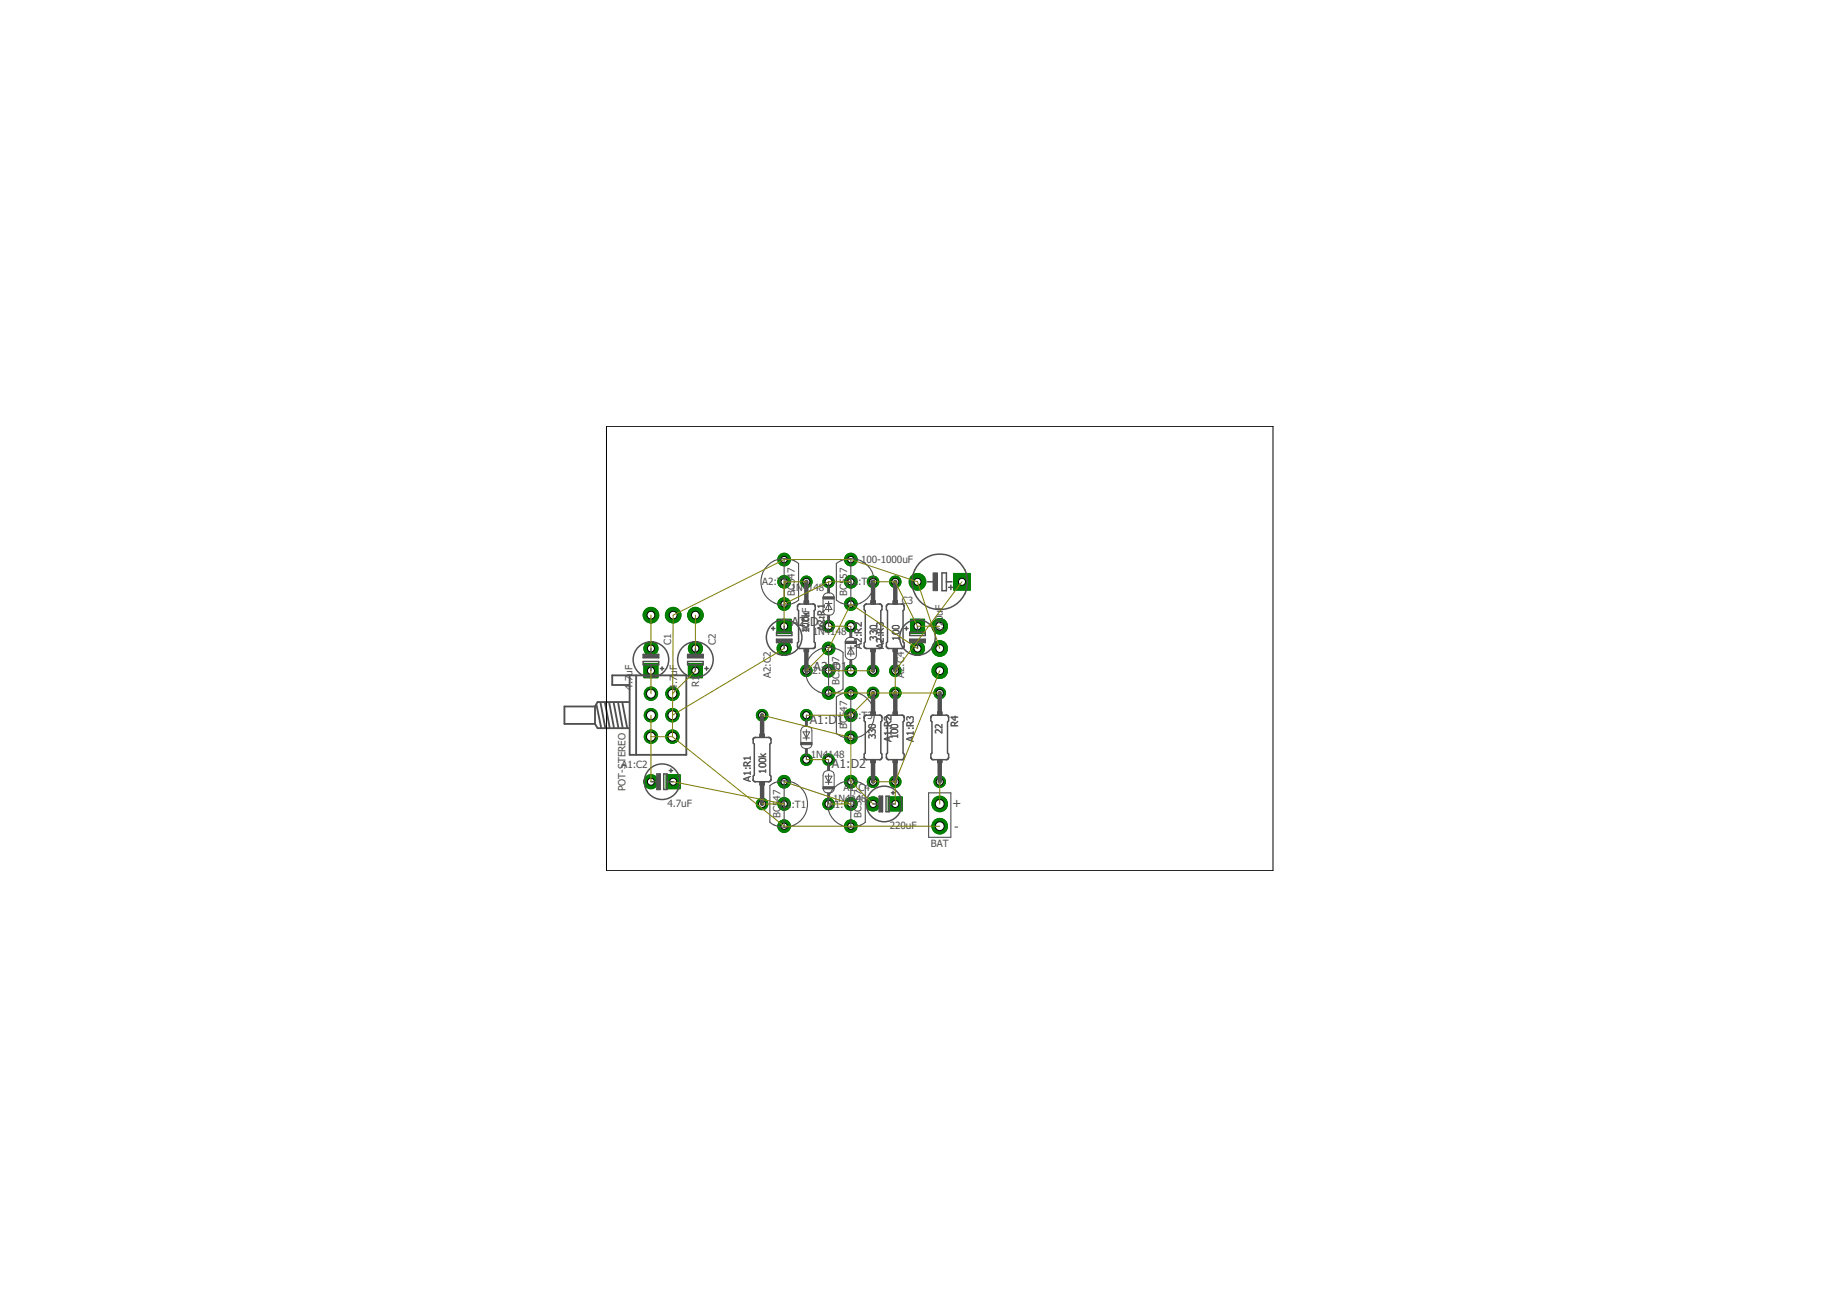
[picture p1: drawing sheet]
<svg xmlns="http://www.w3.org/2000/svg" width="210mm" height="148mm" viewBox="0 0 210 148" stroke-linecap="round" stroke-linejoin="round" font-family="sans-serif">
<defs><g id="words">
<g font-size="1.4" fill="#505050">
<text x="90.4" y="71.5">A</text>
<text x="91.3" y="71.5">2:D2</text>
<text x="93" y="76.6">A2:</text>
<text x="95.1" y="76.6">D1</text>
<text x="92.5" y="82.7">A1:D</text>
<text x="95.6" y="82.7">1</text>
<text x="95.1" y="87.8">A1:D2</text>
<text x="109" y="94.9">-</text>
<text x="109.8" y="92.4" transform="rotate(-90 109.8 92.4)">+</text>
</g>
<g font-size="1.1" fill="#505050">
<text x="98.4" y="64.4">100-1000uF</text>
<text x="87.1" y="66.9">A2:T1</text>
<text x="90.3" y="67.5">1N4</text>
<text x="90.8" y="68.1" transform="rotate(-90 90.8 68.1)">BC547</text>
<text x="92.3" y="67.5">148</text>
<text x="96.8" y="66.9">A</text>
<text x="96.8" y="68.1" transform="rotate(-90 96.8 68.1)">BC557</text>
<text x="97.4" y="66.9">2:T2</text>
<text x="103" y="69.1">C3</text>
<text x="76.7" y="73.7" transform="rotate(-90 76.7 73.7)">C1</text>
<text x="81.8" y="73.7" transform="rotate(-90 81.8 73.7)">C2</text>
<text x="88.1" y="77.4" transform="rotate(-90 88.1 77.4)">A2:C2</text>
<text x="92.2" y="77">A2:T3</text>
<text x="92.5" y="72.3" transform="rotate(-90 92.5 72.3)">140.70ukF</text>
<text x="92.9" y="72.6">1N4148</text>
<text x="94.2" y="72" transform="rotate(-90 94.2 72)">A2:R1</text>
<text x="98.5" y="74.1" transform="rotate(-90 98.5 74.1)">A2:R2</text>
<text x="100.2" y="73.2" transform="rotate(-90 100.2 73.2)">330</text>
<text x="101" y="74.1" transform="rotate(-90 101 74.1)">A2:R3</text>
<text x="102.8" y="73.2" transform="rotate(-90 102.8 73.2)">100</text>
<text x="103.3" y="77.4" transform="rotate(-90 103.3 77.4)">A2:C4</text>
<text x="107.7" y="72.2" transform="rotate(-90 107.7 72.2)">220uF</text>
<text x="72.3" y="78.8" transform="rotate(-90 72.3 78.8)">4.7uF</text>
<text x="77.4" y="78.8" transform="rotate(-90 77.4 78.8)">4.7uF</text>
<text x="79.9" y="78.5" transform="rotate(-90 79.9 78.5)">R1</text>
<text x="95.9" y="78.2" transform="rotate(-90 95.9 78.2)">BC547</text>
<text x="96.8" y="82.1">A</text>
<text x="96.8" y="83.3" transform="rotate(-90 96.8 83.3)">BC547</text>
<text x="97.4" y="82.1">1:T3</text>
<text x="107.7" y="83.8" transform="rotate(-90 107.7 83.8)">22</text>
<text x="109.5" y="83" transform="rotate(-90 109.5 83)">R4</text>
<text x="71" y="87.8">A1:C2</text>
<text x="85.8" y="89.3" transform="rotate(-90 85.8 89.3)">A1:R1</text>
<text x="87.6" y="88.4" transform="rotate(-90 87.6 88.4)">100k</text>
<text x="92.7" y="86.6">1N4148</text>
<text x="100.1" y="84.5" transform="rotate(-90 100.1 84.5)">330</text>
<text x="101.9" y="84.7" transform="rotate(-90 101.9 84.7)">A1:R2</text>
<text x="102.6" y="84.5" transform="rotate(-90 102.6 84.5)">100</text>
<text x="104.4" y="84.7" transform="rotate(-90 104.4 84.7)">A1:R3</text>
<text x="71.5" y="90.4" transform="rotate(-90 71.5 90.4)">POT-STEREO</text>
<text x="76.3" y="92.2">4.7uF</text>
<text x="89.1" y="92.3">A</text>
<text x="89.2" y="93.4" transform="rotate(-90 89.2 93.4)">BC547</text>
<text x="89.8" y="92.3">1:T1</text>
<text x="94.7" y="92.3">A1:T2</text>
<text x="95.2" y="91.6">1N4148</text>
<text x="96.4" y="90.3">A1:C4</text>
<text x="98.5" y="93.5" transform="rotate(-90 98.5 93.5)">BC557</text>
<text x="101.7" y="94.7">220uF</text>
<text x="106.4" y="96.7">BAT</text>
</g>
</g></defs>
<circle cx="74.4" cy="89.3" r=".8" fill="#008000" stroke="#008000" stroke-width=".11"/>
<circle cx="74.4" cy="89.3" r=".4" fill="#fff" stroke="#000" stroke-width=".11"/>
<path d="M76.1 88.5h1.6v1.6h-1.6z" fill="#008000" stroke="#008000" stroke-width=".11"/>
<circle cx="76.9" cy="89.3" r=".4" fill="#fff" stroke="#000" stroke-width=".11"/>
<circle cx="99.8" cy="91.8" r=".8" fill="#008000" stroke="#008000" stroke-width=".11"/>
<circle cx="99.8" cy="91.8" r=".4" fill="#fff" stroke="#000" stroke-width=".11"/>
<path d="M101.5 91h1.6v1.6h-1.6z" fill="#008000" stroke="#008000" stroke-width=".11"/>
<circle cx="102.3" cy="91.8" r=".4" fill="#fff" stroke="#000" stroke-width=".11"/>
<circle cx="92.1" cy="86.8" r=".66" fill="#008000" stroke="#008000" stroke-width=".11"/>
<circle cx="92.1" cy="86.8" r=".4" fill="#fff" stroke="#000" stroke-width=".11"/>
<circle cx="92.1" cy="81.7" r=".66" fill="#008000" stroke="#008000" stroke-width=".11"/>
<circle cx="92.1" cy="81.7" r=".4" fill="#fff" stroke="#000" stroke-width=".11"/>
<circle cx="94.7" cy="91.8" r=".66" fill="#008000" stroke="#008000" stroke-width=".11"/>
<circle cx="94.7" cy="91.8" r=".4" fill="#fff" stroke="#000" stroke-width=".11"/>
<circle cx="94.7" cy="86.8" r=".66" fill="#008000" stroke="#008000" stroke-width=".11"/>
<circle cx="94.7" cy="86.8" r=".4" fill="#fff" stroke="#000" stroke-width=".11"/>
<circle cx="87.1" cy="91.8" r=".66" fill="#008000" stroke="#008000" stroke-width=".11"/>
<circle cx="87.1" cy="91.8" r=".4" fill="#fff" stroke="#000" stroke-width=".11"/>
<circle cx="87.1" cy="81.7" r=".66" fill="#008000" stroke="#008000" stroke-width=".11"/>
<circle cx="87.1" cy="81.7" r=".4" fill="#fff" stroke="#000" stroke-width=".11"/>
<circle cx="99.8" cy="79.2" r=".66" fill="#008000" stroke="#008000" stroke-width=".11"/>
<circle cx="99.8" cy="79.2" r=".4" fill="#fff" stroke="#000" stroke-width=".11"/>
<circle cx="99.8" cy="89.3" r=".66" fill="#008000" stroke="#008000" stroke-width=".11"/>
<circle cx="99.8" cy="89.3" r=".4" fill="#fff" stroke="#000" stroke-width=".11"/>
<circle cx="102.3" cy="79.2" r=".66" fill="#008000" stroke="#008000" stroke-width=".11"/>
<circle cx="102.3" cy="79.2" r=".4" fill="#fff" stroke="#000" stroke-width=".11"/>
<circle cx="102.3" cy="89.3" r=".66" fill="#008000" stroke="#008000" stroke-width=".11"/>
<circle cx="102.3" cy="89.3" r=".4" fill="#fff" stroke="#000" stroke-width=".11"/>
<circle cx="89.6" cy="89.3" r=".72" fill="#008000" stroke="#008000" stroke-width=".11"/>
<circle cx="89.6" cy="89.3" r=".36" fill="#fff" stroke="#000" stroke-width=".11"/>
<circle cx="89.6" cy="94.4" r=".72" fill="#008000" stroke="#008000" stroke-width=".11"/>
<circle cx="89.6" cy="94.4" r=".36" fill="#fff" stroke="#000" stroke-width=".11"/>
<circle cx="89.6" cy="91.8" r=".72" fill="#008000" stroke="#008000" stroke-width=".11"/>
<circle cx="89.6" cy="91.8" r=".36" fill="#fff" stroke="#000" stroke-width=".11"/>
<circle cx="97.2" cy="94.4" r=".72" fill="#008000" stroke="#008000" stroke-width=".11"/>
<circle cx="97.2" cy="94.4" r=".36" fill="#fff" stroke="#000" stroke-width=".11"/>
<circle cx="97.2" cy="89.3" r=".72" fill="#008000" stroke="#008000" stroke-width=".11"/>
<circle cx="97.2" cy="89.3" r=".36" fill="#fff" stroke="#000" stroke-width=".11"/>
<circle cx="97.2" cy="91.8" r=".72" fill="#008000" stroke="#008000" stroke-width=".11"/>
<circle cx="97.2" cy="91.8" r=".36" fill="#fff" stroke="#000" stroke-width=".11"/>
<circle cx="97.2" cy="79.2" r=".72" fill="#008000" stroke="#008000" stroke-width=".11"/>
<circle cx="97.2" cy="79.2" r=".36" fill="#fff" stroke="#000" stroke-width=".11"/>
<circle cx="97.2" cy="84.2" r=".72" fill="#008000" stroke="#008000" stroke-width=".11"/>
<circle cx="97.2" cy="84.2" r=".36" fill="#fff" stroke="#000" stroke-width=".11"/>
<circle cx="97.2" cy="81.7" r=".72" fill="#008000" stroke="#008000" stroke-width=".11"/>
<circle cx="97.2" cy="81.7" r=".36" fill="#fff" stroke="#000" stroke-width=".11"/>
<circle cx="89.6" cy="74.1" r=".8" fill="#008000" stroke="#008000" stroke-width=".11"/>
<circle cx="89.6" cy="74.1" r=".4" fill="#fff" stroke="#000" stroke-width=".11"/>
<path d="M88.8 70.7h1.6v1.6h-1.6z" fill="#008000" stroke="#008000" stroke-width=".11"/>
<circle cx="89.6" cy="71.5" r=".4" fill="#fff" stroke="#000" stroke-width=".11"/>
<circle cx="104.8" cy="74.1" r=".8" fill="#008000" stroke="#008000" stroke-width=".11"/>
<circle cx="104.8" cy="74.1" r=".4" fill="#fff" stroke="#000" stroke-width=".11"/>
<path d="M104 70.7h1.6v1.6h-1.6z" fill="#008000" stroke="#008000" stroke-width=".11"/>
<circle cx="104.8" cy="71.5" r=".4" fill="#fff" stroke="#000" stroke-width=".11"/>
<circle cx="97.2" cy="71.5" r=".66" fill="#008000" stroke="#008000" stroke-width=".11"/>
<circle cx="97.2" cy="71.5" r=".4" fill="#fff" stroke="#000" stroke-width=".11"/>
<circle cx="97.2" cy="76.6" r=".66" fill="#008000" stroke="#008000" stroke-width=".11"/>
<circle cx="97.2" cy="76.6" r=".4" fill="#fff" stroke="#000" stroke-width=".11"/>
<circle cx="94.7" cy="66.5" r=".66" fill="#008000" stroke="#008000" stroke-width=".11"/>
<circle cx="94.7" cy="66.5" r=".4" fill="#fff" stroke="#000" stroke-width=".11"/>
<circle cx="94.7" cy="71.5" r=".66" fill="#008000" stroke="#008000" stroke-width=".11"/>
<circle cx="94.7" cy="71.5" r=".4" fill="#fff" stroke="#000" stroke-width=".11"/>
<circle cx="92.1" cy="66.5" r=".66" fill="#008000" stroke="#008000" stroke-width=".11"/>
<circle cx="92.1" cy="66.5" r=".4" fill="#fff" stroke="#000" stroke-width=".11"/>
<circle cx="92.1" cy="76.6" r=".66" fill="#008000" stroke="#008000" stroke-width=".11"/>
<circle cx="92.1" cy="76.6" r=".4" fill="#fff" stroke="#000" stroke-width=".11"/>
<circle cx="99.8" cy="76.6" r=".66" fill="#008000" stroke="#008000" stroke-width=".11"/>
<circle cx="99.8" cy="76.6" r=".4" fill="#fff" stroke="#000" stroke-width=".11"/>
<circle cx="99.8" cy="66.5" r=".66" fill="#008000" stroke="#008000" stroke-width=".11"/>
<circle cx="99.8" cy="66.5" r=".4" fill="#fff" stroke="#000" stroke-width=".11"/>
<circle cx="102.3" cy="76.6" r=".66" fill="#008000" stroke="#008000" stroke-width=".11"/>
<circle cx="102.3" cy="76.6" r=".4" fill="#fff" stroke="#000" stroke-width=".11"/>
<circle cx="102.3" cy="66.5" r=".66" fill="#008000" stroke="#008000" stroke-width=".11"/>
<circle cx="102.3" cy="66.5" r=".4" fill="#fff" stroke="#000" stroke-width=".11"/>
<circle cx="89.6" cy="69" r=".72" fill="#008000" stroke="#008000" stroke-width=".11"/>
<circle cx="89.6" cy="69" r=".36" fill="#fff" stroke="#000" stroke-width=".11"/>
<circle cx="89.6" cy="63.9" r=".72" fill="#008000" stroke="#008000" stroke-width=".11"/>
<circle cx="89.6" cy="63.9" r=".36" fill="#fff" stroke="#000" stroke-width=".11"/>
<circle cx="89.6" cy="66.5" r=".72" fill="#008000" stroke="#008000" stroke-width=".11"/>
<circle cx="89.6" cy="66.5" r=".36" fill="#fff" stroke="#000" stroke-width=".11"/>
<circle cx="97.2" cy="63.9" r=".72" fill="#008000" stroke="#008000" stroke-width=".11"/>
<circle cx="97.2" cy="63.9" r=".36" fill="#fff" stroke="#000" stroke-width=".11"/>
<circle cx="97.2" cy="69" r=".72" fill="#008000" stroke="#008000" stroke-width=".11"/>
<circle cx="97.2" cy="69" r=".36" fill="#fff" stroke="#000" stroke-width=".11"/>
<circle cx="97.2" cy="66.5" r=".72" fill="#008000" stroke="#008000" stroke-width=".11"/>
<circle cx="97.2" cy="66.5" r=".36" fill="#fff" stroke="#000" stroke-width=".11"/>
<circle cx="94.7" cy="79.2" r=".72" fill="#008000" stroke="#008000" stroke-width=".11"/>
<circle cx="94.7" cy="79.2" r=".36" fill="#fff" stroke="#000" stroke-width=".11"/>
<circle cx="94.7" cy="74.1" r=".72" fill="#008000" stroke="#008000" stroke-width=".11"/>
<circle cx="94.7" cy="74.1" r=".36" fill="#fff" stroke="#000" stroke-width=".11"/>
<circle cx="94.7" cy="76.6" r=".72" fill="#008000" stroke="#008000" stroke-width=".11"/>
<circle cx="94.7" cy="76.6" r=".36" fill="#fff" stroke="#000" stroke-width=".11"/>
<circle cx="107.4" cy="94.4" r=".89" fill="#008000" stroke="#008000" stroke-width=".11"/>
<circle cx="107.4" cy="94.4" r=".51" fill="#fff" stroke="#000" stroke-width=".11"/>
<circle cx="107.4" cy="91.8" r=".89" fill="#008000" stroke="#008000" stroke-width=".11"/>
<circle cx="107.4" cy="91.8" r=".51" fill="#fff" stroke="#000" stroke-width=".11"/>
<circle cx="74.4" cy="74.1" r=".8" fill="#008000" stroke="#008000" stroke-width=".11"/>
<circle cx="74.4" cy="74.1" r=".4" fill="#fff" stroke="#000" stroke-width=".11"/>
<path d="M73.6 75.8h1.6v1.6h-1.6z" fill="#008000" stroke="#008000" stroke-width=".11"/>
<circle cx="74.4" cy="76.6" r=".4" fill="#fff" stroke="#000" stroke-width=".11"/>
<circle cx="79.5" cy="74.1" r=".8" fill="#008000" stroke="#008000" stroke-width=".11"/>
<circle cx="79.5" cy="74.1" r=".4" fill="#fff" stroke="#000" stroke-width=".11"/>
<path d="M78.7 75.8h1.6v1.6h-1.6z" fill="#008000" stroke="#008000" stroke-width=".11"/>
<circle cx="79.5" cy="76.6" r=".4" fill="#fff" stroke="#000" stroke-width=".11"/>
<circle cx="74.4" cy="70.3" r=".89" fill="#008000" stroke="#008000" stroke-width=".11"/>
<circle cx="74.4" cy="70.3" r=".44" fill="#fff" stroke="#000" stroke-width=".11"/>
<circle cx="76.9" cy="70.3" r=".89" fill="#008000" stroke="#008000" stroke-width=".11"/>
<circle cx="76.9" cy="70.3" r=".44" fill="#fff" stroke="#000" stroke-width=".11"/>
<circle cx="79.5" cy="70.3" r=".89" fill="#008000" stroke="#008000" stroke-width=".11"/>
<circle cx="79.5" cy="70.3" r=".44" fill="#fff" stroke="#000" stroke-width=".11"/>
<circle cx="74.4" cy="79.2" r=".76" fill="#008000" stroke="#008000" stroke-width=".11"/>
<circle cx="74.4" cy="79.2" r=".51" fill="#fff" stroke="#000" stroke-width=".11"/>
<circle cx="74.4" cy="81.7" r=".76" fill="#008000" stroke="#008000" stroke-width=".11"/>
<circle cx="74.4" cy="81.7" r=".51" fill="#fff" stroke="#000" stroke-width=".11"/>
<circle cx="74.4" cy="84.2" r=".76" fill="#008000" stroke="#008000" stroke-width=".11"/>
<circle cx="74.4" cy="84.2" r=".51" fill="#fff" stroke="#000" stroke-width=".11"/>
<circle cx="76.8" cy="79.2" r=".76" fill="#008000" stroke="#008000" stroke-width=".11"/>
<circle cx="76.8" cy="79.2" r=".51" fill="#fff" stroke="#000" stroke-width=".11"/>
<circle cx="76.8" cy="81.7" r=".76" fill="#008000" stroke="#008000" stroke-width=".11"/>
<circle cx="76.8" cy="81.7" r=".51" fill="#fff" stroke="#000" stroke-width=".11"/>
<circle cx="76.8" cy="84.2" r=".76" fill="#008000" stroke="#008000" stroke-width=".11"/>
<circle cx="76.8" cy="84.2" r=".51" fill="#fff" stroke="#000" stroke-width=".11"/>
<circle cx="107.4" cy="79.2" r=".66" fill="#008000" stroke="#008000" stroke-width=".11"/>
<circle cx="107.4" cy="79.2" r=".4" fill="#fff" stroke="#000" stroke-width=".11"/>
<circle cx="107.4" cy="89.3" r=".66" fill="#008000" stroke="#008000" stroke-width=".11"/>
<circle cx="107.4" cy="89.3" r=".4" fill="#fff" stroke="#000" stroke-width=".11"/>
<path d="M109 65.5h1.9v1.9h-1.9z" fill="#008000" stroke="#008000" stroke-width=".11"/>
<circle cx="109.9" cy="66.5" r=".4" fill="#fff" stroke="#000" stroke-width=".11"/>
<circle cx="104.8" cy="66.5" r=".95" fill="#008000" stroke="#008000" stroke-width=".11"/>
<circle cx="104.8" cy="66.5" r=".4" fill="#fff" stroke="#000" stroke-width=".11"/>
<circle cx="107.4" cy="76.6" r=".89" fill="#008000" stroke="#008000" stroke-width=".11"/>
<circle cx="107.4" cy="76.6" r=".44" fill="#fff" stroke="#000" stroke-width=".11"/>
<circle cx="107.4" cy="74.1" r=".89" fill="#008000" stroke="#008000" stroke-width=".11"/>
<circle cx="107.4" cy="74.1" r=".44" fill="#fff" stroke="#000" stroke-width=".11"/>
<circle cx="107.4" cy="71.5" r=".89" fill="#008000" stroke="#008000" stroke-width=".11"/>
<circle cx="107.4" cy="71.5" r=".44" fill="#fff" stroke="#000" stroke-width=".11"/>
<circle cx="74.4" cy="89.3" r=".8" fill="#008000" stroke="#008000" stroke-width=".11"/>
<circle cx="74.4" cy="89.3" r=".4" fill="#fff" stroke="#000" stroke-width=".11"/>
<path d="M76.1 88.5h1.6v1.6h-1.6z" fill="#008000" stroke="#008000" stroke-width=".11"/>
<circle cx="76.9" cy="89.3" r=".4" fill="#fff" stroke="#000" stroke-width=".11"/>
<circle cx="99.8" cy="91.8" r=".8" fill="#008000" stroke="#008000" stroke-width=".11"/>
<circle cx="99.8" cy="91.8" r=".4" fill="#fff" stroke="#000" stroke-width=".11"/>
<path d="M101.5 91h1.6v1.6h-1.6z" fill="#008000" stroke="#008000" stroke-width=".11"/>
<circle cx="102.3" cy="91.8" r=".4" fill="#fff" stroke="#000" stroke-width=".11"/>
<circle cx="92.1" cy="86.8" r=".66" fill="#008000" stroke="#008000" stroke-width=".11"/>
<circle cx="92.1" cy="86.8" r=".4" fill="#fff" stroke="#000" stroke-width=".11"/>
<circle cx="92.1" cy="81.7" r=".66" fill="#008000" stroke="#008000" stroke-width=".11"/>
<circle cx="92.1" cy="81.7" r=".4" fill="#fff" stroke="#000" stroke-width=".11"/>
<circle cx="94.7" cy="91.8" r=".66" fill="#008000" stroke="#008000" stroke-width=".11"/>
<circle cx="94.7" cy="91.8" r=".4" fill="#fff" stroke="#000" stroke-width=".11"/>
<circle cx="94.7" cy="86.8" r=".66" fill="#008000" stroke="#008000" stroke-width=".11"/>
<circle cx="94.7" cy="86.8" r=".4" fill="#fff" stroke="#000" stroke-width=".11"/>
<circle cx="87.1" cy="91.8" r=".66" fill="#008000" stroke="#008000" stroke-width=".11"/>
<circle cx="87.1" cy="91.8" r=".4" fill="#fff" stroke="#000" stroke-width=".11"/>
<circle cx="87.1" cy="81.7" r=".66" fill="#008000" stroke="#008000" stroke-width=".11"/>
<circle cx="87.1" cy="81.7" r=".4" fill="#fff" stroke="#000" stroke-width=".11"/>
<circle cx="99.8" cy="79.2" r=".66" fill="#008000" stroke="#008000" stroke-width=".11"/>
<circle cx="99.8" cy="79.2" r=".4" fill="#fff" stroke="#000" stroke-width=".11"/>
<circle cx="99.8" cy="89.3" r=".66" fill="#008000" stroke="#008000" stroke-width=".11"/>
<circle cx="99.8" cy="89.3" r=".4" fill="#fff" stroke="#000" stroke-width=".11"/>
<circle cx="102.3" cy="79.2" r=".66" fill="#008000" stroke="#008000" stroke-width=".11"/>
<circle cx="102.3" cy="79.2" r=".4" fill="#fff" stroke="#000" stroke-width=".11"/>
<circle cx="102.3" cy="89.3" r=".66" fill="#008000" stroke="#008000" stroke-width=".11"/>
<circle cx="102.3" cy="89.3" r=".4" fill="#fff" stroke="#000" stroke-width=".11"/>
<circle cx="89.6" cy="89.3" r=".72" fill="#008000" stroke="#008000" stroke-width=".11"/>
<circle cx="89.6" cy="89.3" r=".36" fill="#fff" stroke="#000" stroke-width=".11"/>
<circle cx="89.6" cy="94.4" r=".72" fill="#008000" stroke="#008000" stroke-width=".11"/>
<circle cx="89.6" cy="94.4" r=".36" fill="#fff" stroke="#000" stroke-width=".11"/>
<circle cx="89.6" cy="91.8" r=".72" fill="#008000" stroke="#008000" stroke-width=".11"/>
<circle cx="89.6" cy="91.8" r=".36" fill="#fff" stroke="#000" stroke-width=".11"/>
<circle cx="97.2" cy="94.4" r=".72" fill="#008000" stroke="#008000" stroke-width=".11"/>
<circle cx="97.2" cy="94.4" r=".36" fill="#fff" stroke="#000" stroke-width=".11"/>
<circle cx="97.2" cy="89.3" r=".72" fill="#008000" stroke="#008000" stroke-width=".11"/>
<circle cx="97.2" cy="89.3" r=".36" fill="#fff" stroke="#000" stroke-width=".11"/>
<circle cx="97.2" cy="91.8" r=".72" fill="#008000" stroke="#008000" stroke-width=".11"/>
<circle cx="97.2" cy="91.8" r=".36" fill="#fff" stroke="#000" stroke-width=".11"/>
<circle cx="97.2" cy="79.2" r=".72" fill="#008000" stroke="#008000" stroke-width=".11"/>
<circle cx="97.2" cy="79.2" r=".36" fill="#fff" stroke="#000" stroke-width=".11"/>
<circle cx="97.2" cy="84.2" r=".72" fill="#008000" stroke="#008000" stroke-width=".11"/>
<circle cx="97.2" cy="84.2" r=".36" fill="#fff" stroke="#000" stroke-width=".11"/>
<circle cx="97.2" cy="81.7" r=".72" fill="#008000" stroke="#008000" stroke-width=".11"/>
<circle cx="97.2" cy="81.7" r=".36" fill="#fff" stroke="#000" stroke-width=".11"/>
<circle cx="89.6" cy="74.1" r=".8" fill="#008000" stroke="#008000" stroke-width=".11"/>
<circle cx="89.6" cy="74.1" r=".4" fill="#fff" stroke="#000" stroke-width=".11"/>
<path d="M88.8 70.7h1.6v1.6h-1.6z" fill="#008000" stroke="#008000" stroke-width=".11"/>
<circle cx="89.6" cy="71.5" r=".4" fill="#fff" stroke="#000" stroke-width=".11"/>
<circle cx="104.8" cy="74.1" r=".8" fill="#008000" stroke="#008000" stroke-width=".11"/>
<circle cx="104.8" cy="74.1" r=".4" fill="#fff" stroke="#000" stroke-width=".11"/>
<path d="M104 70.7h1.6v1.6h-1.6z" fill="#008000" stroke="#008000" stroke-width=".11"/>
<circle cx="104.8" cy="71.5" r=".4" fill="#fff" stroke="#000" stroke-width=".11"/>
<circle cx="97.2" cy="71.5" r=".66" fill="#008000" stroke="#008000" stroke-width=".11"/>
<circle cx="97.2" cy="71.5" r=".4" fill="#fff" stroke="#000" stroke-width=".11"/>
<circle cx="97.2" cy="76.6" r=".66" fill="#008000" stroke="#008000" stroke-width=".11"/>
<circle cx="97.2" cy="76.6" r=".4" fill="#fff" stroke="#000" stroke-width=".11"/>
<circle cx="94.7" cy="66.5" r=".66" fill="#008000" stroke="#008000" stroke-width=".11"/>
<circle cx="94.7" cy="66.5" r=".4" fill="#fff" stroke="#000" stroke-width=".11"/>
<circle cx="94.7" cy="71.5" r=".66" fill="#008000" stroke="#008000" stroke-width=".11"/>
<circle cx="94.7" cy="71.5" r=".4" fill="#fff" stroke="#000" stroke-width=".11"/>
<circle cx="92.1" cy="66.5" r=".66" fill="#008000" stroke="#008000" stroke-width=".11"/>
<circle cx="92.1" cy="66.5" r=".4" fill="#fff" stroke="#000" stroke-width=".11"/>
<circle cx="92.1" cy="76.6" r=".66" fill="#008000" stroke="#008000" stroke-width=".11"/>
<circle cx="92.1" cy="76.6" r=".4" fill="#fff" stroke="#000" stroke-width=".11"/>
<circle cx="99.8" cy="76.6" r=".66" fill="#008000" stroke="#008000" stroke-width=".11"/>
<circle cx="99.8" cy="76.6" r=".4" fill="#fff" stroke="#000" stroke-width=".11"/>
<circle cx="99.8" cy="66.5" r=".66" fill="#008000" stroke="#008000" stroke-width=".11"/>
<circle cx="99.8" cy="66.5" r=".4" fill="#fff" stroke="#000" stroke-width=".11"/>
<circle cx="102.3" cy="76.6" r=".66" fill="#008000" stroke="#008000" stroke-width=".11"/>
<circle cx="102.3" cy="76.6" r=".4" fill="#fff" stroke="#000" stroke-width=".11"/>
<circle cx="102.3" cy="66.5" r=".66" fill="#008000" stroke="#008000" stroke-width=".11"/>
<circle cx="102.3" cy="66.5" r=".4" fill="#fff" stroke="#000" stroke-width=".11"/>
<circle cx="89.6" cy="69" r=".72" fill="#008000" stroke="#008000" stroke-width=".11"/>
<circle cx="89.6" cy="69" r=".36" fill="#fff" stroke="#000" stroke-width=".11"/>
<circle cx="89.6" cy="63.9" r=".72" fill="#008000" stroke="#008000" stroke-width=".11"/>
<circle cx="89.6" cy="63.9" r=".36" fill="#fff" stroke="#000" stroke-width=".11"/>
<circle cx="89.6" cy="66.5" r=".72" fill="#008000" stroke="#008000" stroke-width=".11"/>
<circle cx="89.6" cy="66.5" r=".36" fill="#fff" stroke="#000" stroke-width=".11"/>
<circle cx="97.2" cy="63.9" r=".72" fill="#008000" stroke="#008000" stroke-width=".11"/>
<circle cx="97.2" cy="63.9" r=".36" fill="#fff" stroke="#000" stroke-width=".11"/>
<circle cx="97.2" cy="69" r=".72" fill="#008000" stroke="#008000" stroke-width=".11"/>
<circle cx="97.2" cy="69" r=".36" fill="#fff" stroke="#000" stroke-width=".11"/>
<circle cx="97.2" cy="66.5" r=".72" fill="#008000" stroke="#008000" stroke-width=".11"/>
<circle cx="97.2" cy="66.5" r=".36" fill="#fff" stroke="#000" stroke-width=".11"/>
<circle cx="94.7" cy="79.2" r=".72" fill="#008000" stroke="#008000" stroke-width=".11"/>
<circle cx="94.7" cy="79.2" r=".36" fill="#fff" stroke="#000" stroke-width=".11"/>
<circle cx="94.7" cy="74.1" r=".72" fill="#008000" stroke="#008000" stroke-width=".11"/>
<circle cx="94.7" cy="74.1" r=".36" fill="#fff" stroke="#000" stroke-width=".11"/>
<circle cx="94.7" cy="76.6" r=".72" fill="#008000" stroke="#008000" stroke-width=".11"/>
<circle cx="94.7" cy="76.6" r=".36" fill="#fff" stroke="#000" stroke-width=".11"/>
<circle cx="107.4" cy="94.4" r=".89" fill="#008000" stroke="#008000" stroke-width=".11"/>
<circle cx="107.4" cy="94.4" r=".51" fill="#fff" stroke="#000" stroke-width=".11"/>
<circle cx="107.4" cy="91.8" r=".89" fill="#008000" stroke="#008000" stroke-width=".11"/>
<circle cx="107.4" cy="91.8" r=".51" fill="#fff" stroke="#000" stroke-width=".11"/>
<circle cx="74.4" cy="74.1" r=".8" fill="#008000" stroke="#008000" stroke-width=".11"/>
<circle cx="74.4" cy="74.1" r=".4" fill="#fff" stroke="#000" stroke-width=".11"/>
<path d="M73.6 75.8h1.6v1.6h-1.6z" fill="#008000" stroke="#008000" stroke-width=".11"/>
<circle cx="74.4" cy="76.6" r=".4" fill="#fff" stroke="#000" stroke-width=".11"/>
<circle cx="79.5" cy="74.1" r=".8" fill="#008000" stroke="#008000" stroke-width=".11"/>
<circle cx="79.5" cy="74.1" r=".4" fill="#fff" stroke="#000" stroke-width=".11"/>
<path d="M78.7 75.8h1.6v1.6h-1.6z" fill="#008000" stroke="#008000" stroke-width=".11"/>
<circle cx="79.5" cy="76.6" r=".4" fill="#fff" stroke="#000" stroke-width=".11"/>
<circle cx="74.4" cy="70.3" r=".89" fill="#008000" stroke="#008000" stroke-width=".11"/>
<circle cx="74.4" cy="70.3" r=".44" fill="#fff" stroke="#000" stroke-width=".11"/>
<circle cx="76.9" cy="70.3" r=".89" fill="#008000" stroke="#008000" stroke-width=".11"/>
<circle cx="76.9" cy="70.3" r=".44" fill="#fff" stroke="#000" stroke-width=".11"/>
<circle cx="79.5" cy="70.3" r=".89" fill="#008000" stroke="#008000" stroke-width=".11"/>
<circle cx="79.5" cy="70.3" r=".44" fill="#fff" stroke="#000" stroke-width=".11"/>
<circle cx="74.4" cy="79.2" r=".76" fill="#008000" stroke="#008000" stroke-width=".11"/>
<circle cx="74.4" cy="79.2" r=".51" fill="#fff" stroke="#000" stroke-width=".11"/>
<circle cx="74.4" cy="81.7" r=".76" fill="#008000" stroke="#008000" stroke-width=".11"/>
<circle cx="74.4" cy="81.7" r=".51" fill="#fff" stroke="#000" stroke-width=".11"/>
<circle cx="74.4" cy="84.2" r=".76" fill="#008000" stroke="#008000" stroke-width=".11"/>
<circle cx="74.4" cy="84.2" r=".51" fill="#fff" stroke="#000" stroke-width=".11"/>
<circle cx="76.8" cy="79.2" r=".76" fill="#008000" stroke="#008000" stroke-width=".11"/>
<circle cx="76.8" cy="79.2" r=".51" fill="#fff" stroke="#000" stroke-width=".11"/>
<circle cx="76.8" cy="81.7" r=".76" fill="#008000" stroke="#008000" stroke-width=".11"/>
<circle cx="76.8" cy="81.7" r=".51" fill="#fff" stroke="#000" stroke-width=".11"/>
<circle cx="76.8" cy="84.2" r=".76" fill="#008000" stroke="#008000" stroke-width=".11"/>
<circle cx="76.8" cy="84.2" r=".51" fill="#fff" stroke="#000" stroke-width=".11"/>
<circle cx="107.4" cy="79.2" r=".66" fill="#008000" stroke="#008000" stroke-width=".11"/>
<circle cx="107.4" cy="79.2" r=".4" fill="#fff" stroke="#000" stroke-width=".11"/>
<circle cx="107.4" cy="89.3" r=".66" fill="#008000" stroke="#008000" stroke-width=".11"/>
<circle cx="107.4" cy="89.3" r=".4" fill="#fff" stroke="#000" stroke-width=".11"/>
<path d="M109 65.5h1.9v1.9h-1.9z" fill="#008000" stroke="#008000" stroke-width=".11"/>
<circle cx="109.9" cy="66.5" r=".4" fill="#fff" stroke="#000" stroke-width=".11"/>
<circle cx="104.8" cy="66.5" r=".95" fill="#008000" stroke="#008000" stroke-width=".11"/>
<circle cx="104.8" cy="66.5" r=".4" fill="#fff" stroke="#000" stroke-width=".11"/>
<circle cx="107.4" cy="76.6" r=".89" fill="#008000" stroke="#008000" stroke-width=".11"/>
<circle cx="107.4" cy="76.6" r=".44" fill="#fff" stroke="#000" stroke-width=".11"/>
<circle cx="107.4" cy="74.1" r=".89" fill="#008000" stroke="#008000" stroke-width=".11"/>
<circle cx="107.4" cy="74.1" r=".44" fill="#fff" stroke="#000" stroke-width=".11"/>
<circle cx="107.4" cy="71.5" r=".89" fill="#008000" stroke="#008000" stroke-width=".11"/>
<circle cx="107.4" cy="71.5" r=".44" fill="#fff" stroke="#000" stroke-width=".11"/>
<g fill="none" stroke="#505050" stroke-width=".17">
<path d="M73.5 75.6h1.8v.3h-1.8zM73.5 74.8h1.8v.3h-1.8zM74.4 74.1v.7M74.4 75.9v.7M75.5 76.4h.3M75.6 76.2v.4M78.6 75.6h1.7v.3h-1.7zM78.6 74.8h1.7v.3h-1.7zM79.5 74.1v.7M79.5 75.9v.7M80.5 76.4h.4M80.7 76.2v.4"/>
<path d="M88.2 71.8h.3M88.3 71.6v.4M88.7 72.2h1.8v.4h-1.8zM88.7 73h1.8v.4h-1.8zM89.6 71.5v.7M89.6 73.4v.7M91.2 69.1l.2-.1h1.5l.2 .2 .1 .4-.2 .2v3.5l.2 .1v.4l-.2 .3h-1.6l-.3-.2v-.5l.1-.1v-3.5l-.1-.2zM98.8 69.1l.2-.1h1.5l.3 .2v.4l-.2 .2v3.5l.2 .1v.4l-.2 .3h-1.6l-.2-.2-.1-.5 .2-.1v-3.5l-.2-.2zM101.4 69.1l.1-.1h1.6l.2 .2v.4l-.1 .2v3.5l.1 .1v.4l-.1 .3h-1.7l-.2-.2v-.5l.1-.1v-3.5l-.1-.2zM103.4 71.8h.4M103.6 71.6v.4M103.9 72.2h1.8v.4h-1.8z"/>
<path d="M103.9 73h1.8v.4h-1.8zM104.8 71.5v.7M104.8 73.4v.7M106 66.5h.7M107.6 65.4h.5v2.1h-.5zM108.1 66.5h.7M108.4 67.1h.5M108.6 66.8v.6M74.4 89.3h.7M75.1 88.4h.3v1.8h-.3zM75.8 88.4h.4v1.8h-.4zM76.2 89.3h.7"/>
<path d="M76.5 88h.4M76.7 87.8v.4M86.1 84.3l1.7-.1 .2 .1 .1 .2v.4l-.1 .1v3.5l.1 .2v.5l-.3 .1-1.7-.1a.65 .65 0 0 1 .1-.7v-3.5a.65 .65 0 0 1-.1-.7zM98.8 81.8l.2-.1 1.7 .1a.65 .65 0 0 1-.1 .7v3.5l.2 .1v.5l-.3 .2h-1.6l-.2-.3v-.4l.2-.1v-3.5l-.2-.2zM99.8 91.8h.7M100.5 91h.3v1.7h-.3zM101.2 91h.4v1.7h-.4zM101.4 81.8l.1-.1 1.8 .1a.65 .65 0 0 1-.1 .7v3.5l.1 .1v.5l-.2 .2h-1.6l-.2-.3v-.4l.1-.1v-3.5l-.1-.2zM101.6 91.8h.7M101.9 90.6h.3M102 90.4v.4M106.4 81.8l.2-.1 1.7 .1a.65 .65 0 0 1 0 .7v3.5l.1 .1v.5l-.3 .2h-1.6l-.1-.3v-.4l.1-.1v-3.5l-.1-.2z"/>
<circle cx="74.4" cy="75.4" r="2.03"/>
<circle cx="79.5" cy="75.4" r="2.03"/>
<circle cx="89.6" cy="72.8" r="2.03"/>
<circle cx="104.8" cy="72.8" r="2.03"/>
<circle cx="107.4" cy="66.5" r="3.2"/>
<circle cx="75.6" cy="89.3" r="2.03"/>
<circle cx="101" cy="91.8" r="2.03"/>
</g>
<g fill="#505050" stroke="#505050" stroke-width=".11">
<path d="M75.1 88.5h.3v1.6h-.3z"/>
<path d="M100.5 91h.3v1.6h-.3z"/>
<path d="M91.5 84.8h1.3v.3h-1.3z"/>
<path d="M92 85.6h.2v.5h-.2z"/>
<path d="M92 82.4h.2v.5h-.2z"/>
<path d="M94 89.9h1.3v.2h-1.3z"/>
<path d="M94.6 90.6h.2v.6h-.2z"/>
<path d="M94.6 87.4h.2v.6h-.2z"/>
<path d="M86.8 83.9h.5v.3h-.5z"/>
<path d="M86.8 89.3h.5v.4h-.5z"/>
<path d="M99.5 86.8h.5v.3h-.5z"/>
<path d="M99.5 81.3h.5v.4h-.5z"/>
<path d="M102 86.8h.6v.3h-.6z"/>
<path d="M102 81.3h.6v.4h-.6z"/>
<path d="M88.8 73.1h1.6v.2h-1.6z"/>
<path d="M104 73.1h1.6v.2h-1.6z"/>
<path d="M96.6 73.3h1.3v.2h-1.3z"/>
<path d="M97.1 72.2h.2v.5h-.2z"/>
<path d="M97.1 75.4h.2v.6h-.2z"/>
<path d="M94 68.2h1.3v.2h-1.3z"/>
<path d="M94.6 67.1h.2v.6h-.2z"/>
<path d="M94.6 70.3h.2v.6h-.2z"/>
<path d="M91.9 74.1h.5v.4h-.5z"/>
<path d="M91.9 68.6h.5v.4h-.5z"/>
<path d="M99.5 68.6h.5v.4h-.5z"/>
<path d="M99.5 74.1h.5v.4h-.5z"/>
<path d="M102 68.6h.6v.4h-.6z"/>
<path d="M102 74.1h.6v.4h-.6z"/>
<path d="M73.6 74.8h1.6v.3h-1.6z"/>
<path d="M78.7 74.8h1.6v.3h-1.6z"/>
<path d="M107.1 86.8h.5v.3h-.5z"/>
<path d="M107.1 81.3h.5v.4h-.5z"/>
<path d="M106.6 65.4h.5v2.1h-.5z"/>
</g>
<g fill="none" stroke="#505050" stroke-width=".11">
<path d="M94.3 67.8a.64 .64 0 0 1 1 .4v1.6a.65 .65 0 0 1-.6 .5 .65 .65 0 0 1-.7-.5v-1.6zM94.3 68.9h.8M94.7 68.9l.4 .7h-.8zM94.7 68.7v1.2M96.8 72.9a.64 .64 0 0 1 1.1 .4v1.5a.65 .65 0 0 1-.7 .6 .65 .65 0 0 1-.6-.6v-1.5zM96.8 74h.8M97.2 74l.4 .7h-.8zM97.2 73.8v1.2M91.7 83.1a.66 .66 0 0 1 1.1 .4v1.5a.65 .65 0 0 1-.7 .5 .65 .65 0 0 1-.6-.5v-1.5zM91.8 83.6h.7l-.4 .7zM91.8 84.3h.7M92.1 83.4v1.2"/>
<path d="M94.1 88.2a.67 .67 0 0 1 1.2 .3v1.6a.65 .65 0 0 1-.6 .5 .65 .65 0 0 1-.7-.5v-1.6zM94.3 88.7h.8l-.4 .7zM94.3 89.4h.8M94.7 88.4v1.2"/>
</g>
<g fill="none" stroke="#505050" stroke-width=".13">
<path d="M89.6 63.8a2.66 2.66 0 0 0-2.7 2.7 2.66 2.66 0 0 0 2.7 2.6M89.6 63.8l1.1 .3M89.6 63.8v5.3M90.7 64.1l.5 .3v4.2a2.62 2.62 0 0 1-1.6 .5M94.7 74a2.67 2.67 0 0 0-2.7 2.6 2.67 2.67 0 0 0 2.7 2.7M94.7 74l1.1 .2M94.7 66.5v.6M94.7 70.9v.6M94.7 74v5.3M95.8 74.2l.5 .3v4.2a2.62 2.62 0 0 1-1.6 .6M96.1 68.9l1.1 .2M97.2 79a2.66 2.66 0 0 1 2.7 2.7 2.66 2.66 0 0 1-2.7 2.6"/>
<path d="M97.2 79l-.4 .1a2.65 2.65 0 0 0-1.2 .5v4.2l.5 .3M97.2 63.8a2.66 2.66 0 0 1 2.7 2.7 2.66 2.66 0 0 1-2.7 2.6M97.2 63.8a2.72 2.72 0 0 0-1.6 .6v4.2l.5 .3M97.2 63.8v5.3M97.2 71.5v.7M97.2 76v.6M97.2 79v5.3M88.5 94.3l1.1 .2M89.6 89.2a2.66 2.66 0 0 1 2.7 2.7 2.66 2.66 0 0 1-2.7 2.6M89.6 89.2a2.61 2.61 0 0 0-1.6 .5v4.2l.5 .4M89.6 89.2v5.3M92.1 81.7v.6"/>
<path d="M92.1 86.1v.7M94.7 86.8v.6M94.7 91.2v.6M96.1 84.1l1.1 .2M97.2 89.2a2.66 2.66 0 0 0-2.6 2.7 2.66 2.66 0 0 0 2.6 2.6M97.2 89.2l1.2 .2M97.2 89.2v5.3M98.3 89.4l.6 .3v4.2a2.62 2.62 0 0 1-1.7 .6M106.1 90.6h2.5v5.1h-2.5z"/>
</g>
<g fill="none" stroke="#505050" stroke-width=".21">
<path d="M71.9 77.2v9h6.5v-9h-8.4v1.1h1.8M72.7 77.2v9M68 80.7h-3.5v2h3.5M68 82.7l.3 .5h3.5M68 80.7v2M68.2 80.5l.5 2.6M68.6 80.3l.6 2.8M69.1 80.3l.6 2.8M69.6 80.3l.5 2.8M70.1 80.3l.6 2.8M70.6 80.3l.5 2.8M71.1 80.3l.5 2.8"/>
<path d="M71.8 80.2h-3.5l-.3 .5"/>
</g>
<g fill="none" stroke="#505050" stroke-width=".51">
<path d="M92.1 66.5v2.1M92.1 74.5v2.1M99.8 66.5v2.1M99.8 74.5v2.1M99.8 79.2v2.1M102.3 66.5v2.1M102.3 74.5v2.1M102.3 79.2v2.1M107.4 79.2v2.1M87.1 81.7v2.2M87.1 89.7v2.1M99.8 87.1v2.2"/>
<path d="M102.3 87.1v2.2M107.4 87.1v2.2"/>
</g>
<g fill="none" stroke="#808000" stroke-width=".11">
<path d="M74.4 70.3v3.8M74.4 76.6v2.6M79.5 70.3v3.8M79.5 76.6l-2.7 2.6M89.6 74.1l-12.8 7.6M92.1 66.5h-2.5v5M94.7 79.2h12.7M94.7 76.6h5.1M94.7 71.5h2.5M97.2 66.5h-2.5l-5.1 2.5M99.8 79.2l-2.6 2.5h-5.1M99.8 66.5h2.5l2.5 5h2.6"/>
<path d="M104.8 74.1l-7.6-5.1-2.5 5.1-2.6 2.5M107.4 74.1l-2.6-7.6-7.6-2.6h-7.6l-12.7 6.4-.1 13.9M107.4 76.6l-5.1 12.7M109.9 66.5l-7.6 10.1v2.6M74.4 81.7v7.6M74.4 84.2h2.4M76.8 84.2l12.8 10.2h17.8M76.9 89.3l12.7 2.5h-2.5M87.1 81.7l10.1 2.5v5.1l2.6 2.5M89.6 89.3l7.6 2.5h-2.5M92.1 86.8h2.6M99.8 89.3h2.5"/>
<path d="M102.3 89.3v2.5M107.4 89.3v2.5"/>
</g>
<path d="M69.3 48.7h76.2v50.8h-76.2z" fill="none" stroke="#000" stroke-width=".11"/>
<use href="#words"/>
</svg>
